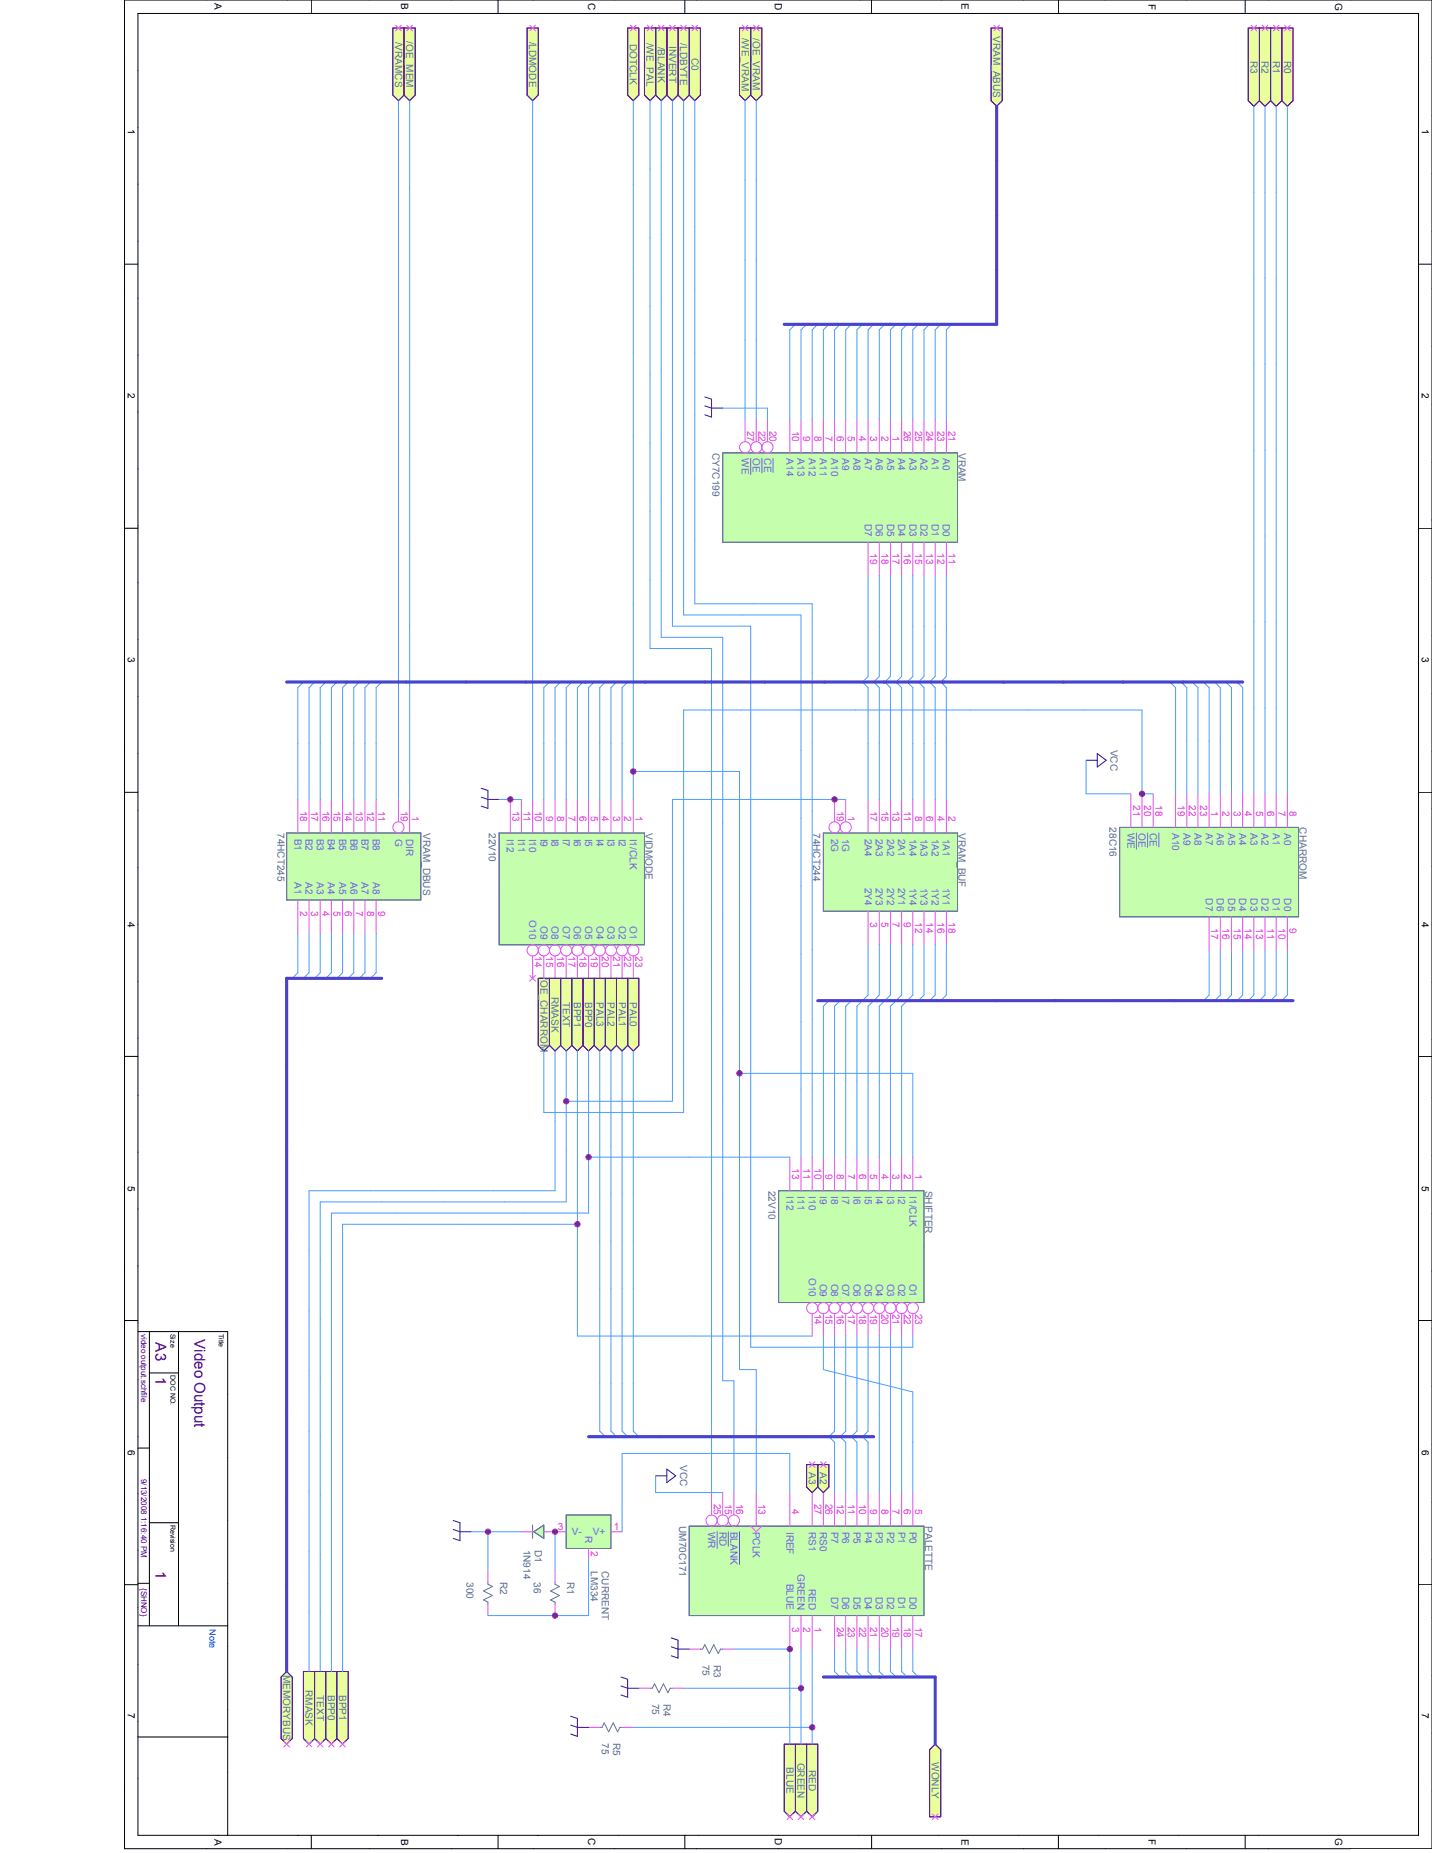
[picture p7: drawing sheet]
<svg xmlns="http://www.w3.org/2000/svg" width="216mm" height="279mm" viewBox="0 0 216 279" stroke-linecap="round" stroke-linejoin="round" font-family="sans-serif">
<defs><g id="words">
<g font-size="2.3" fill="#420084">
<text x="23.4" y="202.4" transform="rotate(90 23.4 202.4)">A3</text>
<text x="29.3" y="202" transform="rotate(90 29.3 202)">Video Output</text>
<text x="23.4" y="207.7" transform="rotate(90 23.4 207.7)">1</text>
<text x="23.4" y="236.9" transform="rotate(90 23.4 236.9)">1</text>
</g>
<g font-size="1.5">
<text x="32.3" y=".5" transform="rotate(90 32.3 .5)">A</text>
<text x="60.5" y=".5" transform="rotate(90 60.5 .5)">B</text>
<text x="88.7" y=".5" transform="rotate(90 88.7 .5)">C</text>
<text x="116.8" y=".5" transform="rotate(90 116.8 .5)">D</text>
<text x="145" y=".5" transform="rotate(90 145 .5)">E</text>
<text x="173.1" y=".6" transform="rotate(90 173.1 .6)">F</text>
<text x="201.3" y=".4" transform="rotate(90 201.3 .4)">G</text>
<text x="19.3" y="19.5" transform="rotate(90 19.3 19.5)">1</text>
<text x="214.4" y="19.5" transform="rotate(90 214.4 19.5)">1</text>
<text x="19.3" y="59.3" transform="rotate(90 19.3 59.3)">2</text>
<text x="214.4" y="59.3" transform="rotate(90 214.4 59.3)">2</text>
<text x="19.3" y="99.1" transform="rotate(90 19.3 99.1)">3</text>
<text x="214.4" y="99.1" transform="rotate(90 214.4 99.1)">3</text>
<text x="19.3" y="139" transform="rotate(90 19.3 139)">4</text>
<text x="214.4" y="139" transform="rotate(90 214.4 139)">4</text>
<text x="19.3" y="178.8" transform="rotate(90 19.3 178.8)">5</text>
<text x="214.4" y="178.8" transform="rotate(90 214.4 178.8)">5</text>
<text x="19.3" y="218.6" transform="rotate(90 19.3 218.6)">6</text>
<text x="214.4" y="218.6" transform="rotate(90 214.4 218.6)">6</text>
<text x="19.3" y="258.2" transform="rotate(90 19.3 258.2)">7</text>
<text x="214.4" y="258.2" transform="rotate(90 214.4 258.2)">7</text>
<text x="32.3" y="277.2" transform="rotate(90 32.3 277.2)">A</text>
<text x="60.5" y="277.2" transform="rotate(90 60.5 277.2)">B</text>
<text x="88.7" y="277.2" transform="rotate(90 88.7 277.2)">C</text>
<text x="116.8" y="277.2" transform="rotate(90 116.8 277.2)">D</text>
<text x="145" y="277.2" transform="rotate(90 145 277.2)">E</text>
<text x="173.1" y="277.3" transform="rotate(90 173.1 277.3)">F</text>
<text x="201.3" y="277.2" transform="rotate(90 201.3 277.2)">G</text>
</g>
<g font-size="1.5" fill="#546e96">
<text x="111.8" y="5.7" transform="rotate(90 111.8 5.7)">/WE_VRAM</text>
<text x="113.5" y="5.8" transform="rotate(90 113.5 5.8)">/OE_VRAM</text>
<text x="149.8" y="5.5" transform="rotate(90 149.8 5.5)">VRAM_ABUS</text>
<text x="59.6" y="6.3" transform="rotate(90 59.6 6.3)">/VRAMCS</text>
<text x="61.2" y="6.2" transform="rotate(90 61.2 6.2)">/OE_MEM</text>
<text x="79.8" y="6.3" transform="rotate(90 79.8 6.3)">/LDMODE</text>
<text x="95" y="6.6" transform="rotate(90 95 6.6)">DOTCLK</text>
<text x="97.5" y="6.4" transform="rotate(90 97.5 6.4)">/WE_PAL</text>
<text x="99.2" y="7" transform="rotate(90 99.2 7)">/BLANK</text>
<text x="100.9" y="6.9" transform="rotate(90 100.9 6.9)">INVERT</text>
<text x="102.6" y="6.6" transform="rotate(90 102.6 6.6)">/LDBYTE</text>
<text x="104.2" y="8.7" transform="rotate(90 104.2 8.7)">C0</text>
<text x="188.5" y="9.2" transform="rotate(90 188.5 9.2)">R3</text>
<text x="190.2" y="9.2" transform="rotate(90 190.2 9.2)">R2</text>
<text x="191.9" y="9.2" transform="rotate(90 191.9 9.2)">R1</text>
<text x="193.6" y="9.2" transform="rotate(90 193.6 9.2)">R0</text>
<text x="107.4" y="68.3" transform="rotate(90 107.4 68.3)">CY7C199</text>
<text x="144.5" y="68.3" transform="rotate(90 144.5 68.3)">VRAM</text>
<text x="167.5" y="113" transform="rotate(90 167.5 113)">VCC</text>
<text x="41.9" y="125.6" transform="rotate(90 41.9 125.6)">74HCT245</text>
<text x="63.8" y="125.6" transform="rotate(90 63.8 125.6)">VRAM_DBUS</text>
<text x="73.7" y="125.6" transform="rotate(90 73.7 125.6)">22V10</text>
<text x="97.3" y="125.6" transform="rotate(90 97.3 125.6)">VIDMODE</text>
<text x="122.6" y="125.6" transform="rotate(90 122.6 125.6)">74HCT244</text>
<text x="144.5" y="125.6" transform="rotate(90 144.5 125.6)">VRAM_BUF</text>
<text x="167.3" y="124.8" transform="rotate(90 167.3 124.8)">28C16</text>
<text x="195.9" y="124.8" transform="rotate(90 195.9 124.8)">CHARROM</text>
<text x="81.5" y="147.4" transform="rotate(90 81.5 147.4)">/OE_CHARROM</text>
<text x="83.2" y="150.3" transform="rotate(90 83.2 150.3)">RMASK</text>
<text x="84.9" y="151.1" transform="rotate(90 84.9 151.1)">TEXT</text>
<text x="86.5" y="151.1" transform="rotate(90 86.5 151.1)">BPP1</text>
<text x="88.2" y="151.1" transform="rotate(90 88.2 151.1)">BPP0</text>
<text x="89.9" y="151.1" transform="rotate(90 89.9 151.1)">PAL3</text>
<text x="91.6" y="151.1" transform="rotate(90 91.6 151.1)">PAL2</text>
<text x="93.3" y="151.1" transform="rotate(90 93.3 151.1)">PAL1</text>
<text x="95" y="151.1" transform="rotate(90 95 151.1)">PAL0</text>
<text x="115.9" y="179.5" transform="rotate(90 115.9 179.5)">22V10</text>
<text x="139.5" y="179.5" transform="rotate(90 139.5 179.5)">SHIFTER</text>
<text x="102.6" y="220.9" transform="rotate(90 102.6 220.9)">VCC</text>
<text x="121.9" y="222" transform="rotate(90 121.9 222)">A3</text>
<text x="123.6" y="222" transform="rotate(90 123.6 222)">A2</text>
<text x="78.9" y="233.7" transform="rotate(90 78.9 233.7)">1N914</text>
<text x="80.6" y="233.7" transform="rotate(90 80.6 233.7)">D1</text>
<text x="102.4" y="230.1" transform="rotate(90 102.4 230.1)">UM70C171</text>
<text x="139.5" y="230.1" transform="rotate(90 139.5 230.1)">PALETTE</text>
<text x="70.4" y="238.5" transform="rotate(90 70.4 238.5)">300</text>
<text x="75.4" y="238.5" transform="rotate(90 75.4 238.5)">R2</text>
<text x="80.5" y="238.5" transform="rotate(90 80.5 238.5)">36</text>
<text x="85.5" y="238.5" transform="rotate(90 85.5 238.5)">R1</text>
<text x="89.1" y="236.9" transform="rotate(90 89.1 236.9)">LM334</text>
<text x="90.8" y="236.9" transform="rotate(90 90.8 236.9)">CURRENT</text>
<text x="105.9" y="251" transform="rotate(90 105.9 251)">75</text>
<text x="107.6" y="251" transform="rotate(90 107.6 251)">R3</text>
<text x="42.7" y="252.6" transform="rotate(90 42.7 252.6)">MEMORYBUS</text>
<text x="46.1" y="254.8" transform="rotate(90 46.1 254.8)">RMASK</text>
<text x="47.8" y="255.6" transform="rotate(90 47.8 255.6)">TEXT</text>
<text x="49.5" y="255.6" transform="rotate(90 49.5 255.6)">BPP0</text>
<text x="51.1" y="255.6" transform="rotate(90 51.1 255.6)">BPP1</text>
<text x="98.3" y="256.9" transform="rotate(90 98.3 256.9)">75</text>
<text x="100" y="256.9" transform="rotate(90 100 256.9)">R4</text>
<text x="90.8" y="262.8" transform="rotate(90 90.8 262.8)">75</text>
<text x="92.4" y="262.8" transform="rotate(90 92.4 262.8)">R5</text>
<text x="118.6" y="266.5" transform="rotate(90 118.6 266.5)">BLUE</text>
<text x="120.3" y="265.8" transform="rotate(90 120.3 265.8)">GREEN</text>
<text x="121.9" y="266.9" transform="rotate(90 121.9 266.9)">RED</text>
<text x="140.5" y="265.7" transform="rotate(90 140.5 265.7)">WONLY</text>
</g>
<g font-size="1.5" fill="#df38af">
<text x="112.7" y="64.9" transform="rotate(90 112.7 64.9)">27</text>
<text x="114.4" y="64.9" transform="rotate(90 114.4 64.9)">22</text>
<text x="116" y="64.9" transform="rotate(90 116 64.9)">20</text>
<text x="119.4" y="64.9" transform="rotate(90 119.4 64.9)">10</text>
<text x="121.1" y="65.8" transform="rotate(90 121.1 65.8)">9</text>
<text x="122.8" y="65.8" transform="rotate(90 122.8 65.8)">8</text>
<text x="124.5" y="65.8" transform="rotate(90 124.5 65.8)">7</text>
<text x="126.2" y="65.8" transform="rotate(90 126.2 65.8)">6</text>
<text x="127.8" y="65.8" transform="rotate(90 127.8 65.8)">5</text>
<text x="129.5" y="65.8" transform="rotate(90 129.5 65.8)">4</text>
<text x="131.2" y="65.8" transform="rotate(90 131.2 65.8)">3</text>
<text x="132.9" y="65.8" transform="rotate(90 132.9 65.8)">2</text>
<text x="134.6" y="65.8" transform="rotate(90 134.6 65.8)">1</text>
<text x="136.3" y="64.9" transform="rotate(90 136.3 64.9)">26</text>
<text x="138" y="64.9" transform="rotate(90 138 64.9)">25</text>
<text x="139.6" y="64.9" transform="rotate(90 139.6 64.9)">24</text>
<text x="141.3" y="64.9" transform="rotate(90 141.3 64.9)">23</text>
<text x="143" y="64.9" transform="rotate(90 143 64.9)">21</text>
<text x="131.2" y="83.5" transform="rotate(90 131.2 83.5)">19</text>
<text x="132.9" y="83.5" transform="rotate(90 132.9 83.5)">18</text>
<text x="134.6" y="83.5" transform="rotate(90 134.6 83.5)">17</text>
<text x="136.3" y="83.5" transform="rotate(90 136.3 83.5)">16</text>
<text x="138" y="83.5" transform="rotate(90 138 83.5)">15</text>
<text x="139.6" y="83.5" transform="rotate(90 139.6 83.5)">13</text>
<text x="141.3" y="83.5" transform="rotate(90 141.3 83.5)">12</text>
<text x="143" y="83.5" transform="rotate(90 143 83.5)">11</text>
<text x="45.2" y="122.2" transform="rotate(90 45.2 122.2)">18</text>
<text x="46.9" y="122.2" transform="rotate(90 46.9 122.2)">17</text>
<text x="48.6" y="122.2" transform="rotate(90 48.6 122.2)">16</text>
<text x="50.3" y="122.2" transform="rotate(90 50.3 122.2)">15</text>
<text x="52" y="122.2" transform="rotate(90 52 122.2)">14</text>
<text x="53.7" y="122.2" transform="rotate(90 53.7 122.2)">13</text>
<text x="55.4" y="122.2" transform="rotate(90 55.4 122.2)">12</text>
<text x="57" y="122.2" transform="rotate(90 57 122.2)">11</text>
<text x="60.4" y="122.2" transform="rotate(90 60.4 122.2)">19</text>
<text x="62.1" y="123.1" transform="rotate(90 62.1 123.1)">1</text>
<text x="77.3" y="122.2" transform="rotate(90 77.3 122.2)">13</text>
<text x="78.9" y="122.2" transform="rotate(90 78.9 122.2)">11</text>
<text x="80.6" y="122.2" transform="rotate(90 80.6 122.2)">10</text>
<text x="82.3" y="123.1" transform="rotate(90 82.3 123.1)">9</text>
<text x="84" y="123.1" transform="rotate(90 84 123.1)">8</text>
<text x="85.7" y="123.1" transform="rotate(90 85.7 123.1)">7</text>
<text x="87.4" y="123.1" transform="rotate(90 87.4 123.1)">6</text>
<text x="89.1" y="123.1" transform="rotate(90 89.1 123.1)">5</text>
<text x="90.8" y="123.1" transform="rotate(90 90.8 123.1)">4</text>
<text x="92.4" y="123.1" transform="rotate(90 92.4 123.1)">3</text>
<text x="94.1" y="123.1" transform="rotate(90 94.1 123.1)">2</text>
<text x="95.8" y="123.1" transform="rotate(90 95.8 123.1)">1</text>
<text x="126.2" y="122.2" transform="rotate(90 126.2 122.2)">19</text>
<text x="127.8" y="123.1" transform="rotate(90 127.8 123.1)">1</text>
<text x="131.2" y="122.2" transform="rotate(90 131.2 122.2)">17</text>
<text x="132.9" y="122.2" transform="rotate(90 132.9 122.2)">15</text>
<text x="134.6" y="122.2" transform="rotate(90 134.6 122.2)">13</text>
<text x="136.3" y="122.2" transform="rotate(90 136.3 122.2)">11</text>
<text x="138" y="123.1" transform="rotate(90 138 123.1)">8</text>
<text x="139.6" y="123.1" transform="rotate(90 139.6 123.1)">6</text>
<text x="141.3" y="123.1" transform="rotate(90 141.3 123.1)">4</text>
<text x="143" y="123.1" transform="rotate(90 143 123.1)">2</text>
<text x="170.8" y="121.4" transform="rotate(90 170.8 121.4)">21</text>
<text x="172.5" y="121.4" transform="rotate(90 172.5 121.4)">20</text>
<text x="174.2" y="121.4" transform="rotate(90 174.2 121.4)">18</text>
<text x="177.6" y="121.4" transform="rotate(90 177.6 121.4)">19</text>
<text x="179.3" y="121.4" transform="rotate(90 179.3 121.4)">22</text>
<text x="180.9" y="121.4" transform="rotate(90 180.9 121.4)">23</text>
<text x="182.6" y="122.2" transform="rotate(90 182.6 122.2)">1</text>
<text x="184.3" y="122.2" transform="rotate(90 184.3 122.2)">2</text>
<text x="186" y="122.2" transform="rotate(90 186 122.2)">3</text>
<text x="187.7" y="122.2" transform="rotate(90 187.7 122.2)">4</text>
<text x="189.4" y="122.2" transform="rotate(90 189.4 122.2)">5</text>
<text x="191.1" y="122.2" transform="rotate(90 191.1 122.2)">6</text>
<text x="192.7" y="122.2" transform="rotate(90 192.7 122.2)">7</text>
<text x="194.4" y="122.2" transform="rotate(90 194.4 122.2)">8</text>
<text x="45.2" y="137.4" transform="rotate(90 45.2 137.4)">2</text>
<text x="46.9" y="137.4" transform="rotate(90 46.9 137.4)">3</text>
<text x="48.6" y="137.4" transform="rotate(90 48.6 137.4)">4</text>
<text x="50.3" y="137.4" transform="rotate(90 50.3 137.4)">5</text>
<text x="52" y="137.4" transform="rotate(90 52 137.4)">6</text>
<text x="53.7" y="137.4" transform="rotate(90 53.7 137.4)">7</text>
<text x="55.4" y="137.4" transform="rotate(90 55.4 137.4)">8</text>
<text x="57" y="137.4" transform="rotate(90 57 137.4)">9</text>
<text x="131.2" y="139.1" transform="rotate(90 131.2 139.1)">3</text>
<text x="132.9" y="139.1" transform="rotate(90 132.9 139.1)">5</text>
<text x="134.6" y="139.1" transform="rotate(90 134.6 139.1)">7</text>
<text x="136.3" y="139.1" transform="rotate(90 136.3 139.1)">9</text>
<text x="138" y="139.1" transform="rotate(90 138 139.1)">12</text>
<text x="139.6" y="139.1" transform="rotate(90 139.6 139.1)">14</text>
<text x="141.3" y="139.1" transform="rotate(90 141.3 139.1)">16</text>
<text x="143" y="139.1" transform="rotate(90 143 139.1)">18</text>
<text x="182.6" y="139.9" transform="rotate(90 182.6 139.9)">17</text>
<text x="184.3" y="139.9" transform="rotate(90 184.3 139.9)">16</text>
<text x="186" y="139.9" transform="rotate(90 186 139.9)">15</text>
<text x="187.7" y="139.9" transform="rotate(90 187.7 139.9)">14</text>
<text x="189.4" y="139.9" transform="rotate(90 189.4 139.9)">13</text>
<text x="191.1" y="139.9" transform="rotate(90 191.1 139.9)">11</text>
<text x="192.7" y="139.9" transform="rotate(90 192.7 139.9)">10</text>
<text x="194.4" y="139.9" transform="rotate(90 194.4 139.9)">9</text>
<text x="80.6" y="144.1" transform="rotate(90 80.6 144.1)">14</text>
<text x="82.3" y="144.1" transform="rotate(90 82.3 144.1)">15</text>
<text x="84" y="144.1" transform="rotate(90 84 144.1)">16</text>
<text x="85.7" y="144.1" transform="rotate(90 85.7 144.1)">17</text>
<text x="87.4" y="144.1" transform="rotate(90 87.4 144.1)">18</text>
<text x="89.1" y="144.1" transform="rotate(90 89.1 144.1)">19</text>
<text x="90.8" y="144.1" transform="rotate(90 90.8 144.1)">20</text>
<text x="92.4" y="144.1" transform="rotate(90 92.4 144.1)">21</text>
<text x="94.1" y="144.1" transform="rotate(90 94.1 144.1)">22</text>
<text x="95.8" y="144.1" transform="rotate(90 95.8 144.1)">23</text>
<text x="119.4" y="176.2" transform="rotate(90 119.4 176.2)">13</text>
<text x="121.1" y="176.2" transform="rotate(90 121.1 176.2)">11</text>
<text x="122.8" y="176.2" transform="rotate(90 122.8 176.2)">10</text>
<text x="124.5" y="177" transform="rotate(90 124.5 177)">9</text>
<text x="126.2" y="177" transform="rotate(90 126.2 177)">8</text>
<text x="127.8" y="177" transform="rotate(90 127.8 177)">7</text>
<text x="129.5" y="177" transform="rotate(90 129.5 177)">6</text>
<text x="131.2" y="177" transform="rotate(90 131.2 177)">5</text>
<text x="132.9" y="177" transform="rotate(90 132.9 177)">4</text>
<text x="134.6" y="177" transform="rotate(90 134.6 177)">3</text>
<text x="136.3" y="177" transform="rotate(90 136.3 177)">2</text>
<text x="138" y="177" transform="rotate(90 138 177)">1</text>
<text x="122.8" y="198.1" transform="rotate(90 122.8 198.1)">14</text>
<text x="124.5" y="198.1" transform="rotate(90 124.5 198.1)">15</text>
<text x="126.2" y="198.1" transform="rotate(90 126.2 198.1)">16</text>
<text x="127.8" y="198.1" transform="rotate(90 127.8 198.1)">17</text>
<text x="129.5" y="198.1" transform="rotate(90 129.5 198.1)">18</text>
<text x="131.2" y="198.1" transform="rotate(90 131.2 198.1)">19</text>
<text x="132.9" y="198.1" transform="rotate(90 132.9 198.1)">20</text>
<text x="134.6" y="198.1" transform="rotate(90 134.6 198.1)">21</text>
<text x="136.3" y="198.1" transform="rotate(90 136.3 198.1)">22</text>
<text x="138" y="198.1" transform="rotate(90 138 198.1)">23</text>
<text x="107.6" y="226.8" transform="rotate(90 107.6 226.8)">25</text>
<text x="109.3" y="226.8" transform="rotate(90 109.3 226.8)">15</text>
<text x="111" y="226.8" transform="rotate(90 111 226.8)">16</text>
<text x="114.4" y="226.8" transform="rotate(90 114.4 226.8)">13</text>
<text x="119.4" y="227.6" transform="rotate(90 119.4 227.6)">4</text>
<text x="122.8" y="226.8" transform="rotate(90 122.8 226.8)">27</text>
<text x="124.5" y="226.8" transform="rotate(90 124.5 226.8)">26</text>
<text x="126.2" y="226.8" transform="rotate(90 126.2 226.8)">12</text>
<text x="127.8" y="226.8" transform="rotate(90 127.8 226.8)">11</text>
<text x="129.5" y="226.8" transform="rotate(90 129.5 226.8)">10</text>
<text x="131.2" y="227.6" transform="rotate(90 131.2 227.6)">9</text>
<text x="132.9" y="227.6" transform="rotate(90 132.9 227.6)">8</text>
<text x="134.6" y="227.6" transform="rotate(90 134.6 227.6)">7</text>
<text x="136.3" y="227.6" transform="rotate(90 136.3 227.6)">6</text>
<text x="138" y="227.6" transform="rotate(90 138 227.6)">5</text>
<text x="84.1" y="230.7">3</text>
<text x="89.1" y="233.9" transform="rotate(90 89.1 233.9)">2</text>
<text x="92.5" y="230.7">1</text>
<text x="119.4" y="245.3" transform="rotate(90 119.4 245.3)">3</text>
<text x="121.1" y="245.3" transform="rotate(90 121.1 245.3)">2</text>
<text x="122.8" y="245.3" transform="rotate(90 122.8 245.3)">1</text>
<text x="126.2" y="245.3" transform="rotate(90 126.2 245.3)">24</text>
<text x="127.8" y="245.3" transform="rotate(90 127.8 245.3)">23</text>
<text x="129.5" y="245.3" transform="rotate(90 129.5 245.3)">22</text>
<text x="131.2" y="245.3" transform="rotate(90 131.2 245.3)">21</text>
<text x="132.9" y="245.3" transform="rotate(90 132.9 245.3)">20</text>
<text x="134.6" y="245.3" transform="rotate(90 134.6 245.3)">19</text>
<text x="136.3" y="245.3" transform="rotate(90 136.3 245.3)">18</text>
<text x="138" y="245.3" transform="rotate(90 138 245.3)">17</text>
</g>
<g font-size="1.5" fill="#6a5afa">
<text x="111.8" y="69.1" transform="rotate(90 111.8 69.1)">WE</text>
<text x="113.5" y="69.1" transform="rotate(90 113.5 69.1)">OE</text>
<text x="115.2" y="69.1" transform="rotate(90 115.2 69.1)">CE</text>
<text x="118.6" y="69.1" transform="rotate(90 118.6 69.1)">A14</text>
<text x="120.3" y="69.1" transform="rotate(90 120.3 69.1)">A13</text>
<text x="121.9" y="69.1" transform="rotate(90 121.9 69.1)">A12</text>
<text x="123.6" y="69.1" transform="rotate(90 123.6 69.1)">A11</text>
<text x="125.3" y="69.1" transform="rotate(90 125.3 69.1)">A10</text>
<text x="127" y="69.1" transform="rotate(90 127 69.1)">A9</text>
<text x="128.7" y="69.1" transform="rotate(90 128.7 69.1)">A8</text>
<text x="130.4" y="69.1" transform="rotate(90 130.4 69.1)">A7</text>
<text x="132.1" y="69.1" transform="rotate(90 132.1 69.1)">A6</text>
<text x="133.7" y="69.1" transform="rotate(90 133.7 69.1)">A5</text>
<text x="135.4" y="69.1" transform="rotate(90 135.4 69.1)">A4</text>
<text x="137.1" y="69.1" transform="rotate(90 137.1 69.1)">A3</text>
<text x="138.8" y="69.1" transform="rotate(90 138.8 69.1)">A2</text>
<text x="140.5" y="69.1" transform="rotate(90 140.5 69.1)">A1</text>
<text x="142.2" y="69.1" transform="rotate(90 142.2 69.1)">A0</text>
<text x="130.4" y="79" transform="rotate(90 130.4 79)">D7</text>
<text x="132.1" y="79" transform="rotate(90 132.1 79)">D6</text>
<text x="133.7" y="79" transform="rotate(90 133.7 79)">D5</text>
<text x="135.4" y="79" transform="rotate(90 135.4 79)">D4</text>
<text x="137.1" y="79" transform="rotate(90 137.1 79)">D3</text>
<text x="138.8" y="79" transform="rotate(90 138.8 79)">D2</text>
<text x="140.5" y="79" transform="rotate(90 140.5 79)">D1</text>
<text x="142.2" y="79" transform="rotate(90 142.2 79)">D0</text>
<text x="170" y="125.6" transform="rotate(90 170 125.6)">WE</text>
<text x="171.7" y="125.6" transform="rotate(90 171.7 125.6)">OE</text>
<text x="173.4" y="125.6" transform="rotate(90 173.4 125.6)">CE</text>
<text x="176.7" y="125.6" transform="rotate(90 176.7 125.6)">A10</text>
<text x="178.4" y="125.6" transform="rotate(90 178.4 125.6)">A9</text>
<text x="180.1" y="125.6" transform="rotate(90 180.1 125.6)">A8</text>
<text x="181.8" y="125.6" transform="rotate(90 181.8 125.6)">A7</text>
<text x="183.5" y="125.6" transform="rotate(90 183.5 125.6)">A6</text>
<text x="185.2" y="125.6" transform="rotate(90 185.2 125.6)">A5</text>
<text x="186.8" y="125.6" transform="rotate(90 186.8 125.6)">A4</text>
<text x="188.5" y="125.6" transform="rotate(90 188.5 125.6)">A3</text>
<text x="190.2" y="125.6" transform="rotate(90 190.2 125.6)">A2</text>
<text x="191.9" y="125.6" transform="rotate(90 191.9 125.6)">A1</text>
<text x="193.6" y="125.6" transform="rotate(90 193.6 125.6)">A0</text>
<text x="44.4" y="126.4" transform="rotate(90 44.4 126.4)">B1</text>
<text x="46.1" y="126.4" transform="rotate(90 46.1 126.4)">B2</text>
<text x="47.8" y="126.4" transform="rotate(90 47.8 126.4)">B3</text>
<text x="49.5" y="126.4" transform="rotate(90 49.5 126.4)">B4</text>
<text x="51.1" y="126.4" transform="rotate(90 51.1 126.4)">B5</text>
<text x="52.8" y="126.4" transform="rotate(90 52.8 126.4)">B6</text>
<text x="54.5" y="126.4" transform="rotate(90 54.5 126.4)">B7</text>
<text x="56.2" y="126.4" transform="rotate(90 56.2 126.4)">B8</text>
<text x="59.6" y="126.4" transform="rotate(90 59.6 126.4)">G</text>
<text x="61.2" y="126.4" transform="rotate(90 61.2 126.4)">DIR</text>
<text x="76.4" y="126.4" transform="rotate(90 76.4 126.4)">I12</text>
<text x="78.1" y="126.4" transform="rotate(90 78.1 126.4)">I11</text>
<text x="79.8" y="126.4" transform="rotate(90 79.8 126.4)">I10</text>
<text x="81.5" y="126.4" transform="rotate(90 81.5 126.4)">I9</text>
<text x="83.2" y="126.4" transform="rotate(90 83.2 126.4)">I8</text>
<text x="84.9" y="126.4" transform="rotate(90 84.9 126.4)">I7</text>
<text x="86.5" y="126.4" transform="rotate(90 86.5 126.4)">I6</text>
<text x="88.2" y="126.4" transform="rotate(90 88.2 126.4)">I5</text>
<text x="89.9" y="126.4" transform="rotate(90 89.9 126.4)">I4</text>
<text x="91.6" y="126.4" transform="rotate(90 91.6 126.4)">I3</text>
<text x="93.3" y="126.4" transform="rotate(90 93.3 126.4)">I2</text>
<text x="95" y="126.4" transform="rotate(90 95 126.4)">I1/CLK</text>
<text x="125.3" y="126.4" transform="rotate(90 125.3 126.4)">2G</text>
<text x="127" y="126.4" transform="rotate(90 127 126.4)">1G</text>
<text x="130.4" y="126.4" transform="rotate(90 130.4 126.4)">2A4</text>
<text x="132.1" y="126.4" transform="rotate(90 132.1 126.4)">2A3</text>
<text x="133.7" y="126.4" transform="rotate(90 133.7 126.4)">2A2</text>
<text x="135.4" y="126.4" transform="rotate(90 135.4 126.4)">2A1</text>
<text x="137.1" y="126.4" transform="rotate(90 137.1 126.4)">1A4</text>
<text x="138.8" y="126.4" transform="rotate(90 138.8 126.4)">1A3</text>
<text x="140.5" y="126.4" transform="rotate(90 140.5 126.4)">1A2</text>
<text x="142.2" y="126.4" transform="rotate(90 142.2 126.4)">1A1</text>
<text x="44.4" y="133" transform="rotate(90 44.4 133)">A1</text>
<text x="46.1" y="133" transform="rotate(90 46.1 133)">A2</text>
<text x="47.8" y="133" transform="rotate(90 47.8 133)">A3</text>
<text x="49.5" y="133" transform="rotate(90 49.5 133)">A4</text>
<text x="51.1" y="133" transform="rotate(90 51.1 133)">A5</text>
<text x="52.8" y="133" transform="rotate(90 52.8 133)">A6</text>
<text x="54.5" y="133" transform="rotate(90 54.5 133)">A7</text>
<text x="56.2" y="133" transform="rotate(90 56.2 133)">A8</text>
<text x="130.4" y="133.9" transform="rotate(90 130.4 133.9)">2Y4</text>
<text x="132.1" y="133.9" transform="rotate(90 132.1 133.9)">2Y3</text>
<text x="133.7" y="133.9" transform="rotate(90 133.7 133.9)">2Y2</text>
<text x="135.4" y="133.9" transform="rotate(90 135.4 133.9)">2Y1</text>
<text x="137.1" y="133.9" transform="rotate(90 137.1 133.9)">1Y4</text>
<text x="138.8" y="133.9" transform="rotate(90 138.8 133.9)">1Y3</text>
<text x="140.5" y="133.9" transform="rotate(90 140.5 133.9)">1Y2</text>
<text x="142.2" y="133.9" transform="rotate(90 142.2 133.9)">1Y1</text>
<text x="181.8" y="135.5" transform="rotate(90 181.8 135.5)">D7</text>
<text x="183.5" y="135.5" transform="rotate(90 183.5 135.5)">D6</text>
<text x="185.2" y="135.5" transform="rotate(90 185.2 135.5)">D5</text>
<text x="186.8" y="135.5" transform="rotate(90 186.8 135.5)">D4</text>
<text x="188.5" y="135.5" transform="rotate(90 188.5 135.5)">D3</text>
<text x="190.2" y="135.5" transform="rotate(90 190.2 135.5)">D2</text>
<text x="191.9" y="135.5" transform="rotate(90 191.9 135.5)">D1</text>
<text x="193.6" y="135.5" transform="rotate(90 193.6 135.5)">D0</text>
<text x="79.8" y="138.8" transform="rotate(90 79.8 138.8)">O10</text>
<text x="81.5" y="139.6" transform="rotate(90 81.5 139.6)">O9</text>
<text x="83.2" y="139.6" transform="rotate(90 83.2 139.6)">O8</text>
<text x="84.9" y="139.6" transform="rotate(90 84.9 139.6)">O7</text>
<text x="86.5" y="139.6" transform="rotate(90 86.5 139.6)">O6</text>
<text x="88.2" y="139.6" transform="rotate(90 88.2 139.6)">O5</text>
<text x="89.9" y="139.6" transform="rotate(90 89.9 139.6)">O4</text>
<text x="91.6" y="139.6" transform="rotate(90 91.6 139.6)">O3</text>
<text x="93.3" y="139.6" transform="rotate(90 93.3 139.6)">O2</text>
<text x="95" y="139.6" transform="rotate(90 95 139.6)">O1</text>
<text x="118.6" y="180.4" transform="rotate(90 118.6 180.4)">I12</text>
<text x="120.3" y="180.4" transform="rotate(90 120.3 180.4)">I11</text>
<text x="121.9" y="180.4" transform="rotate(90 121.9 180.4)">I10</text>
<text x="123.6" y="180.4" transform="rotate(90 123.6 180.4)">I9</text>
<text x="125.3" y="180.4" transform="rotate(90 125.3 180.4)">I8</text>
<text x="127" y="180.4" transform="rotate(90 127 180.4)">I7</text>
<text x="128.7" y="180.4" transform="rotate(90 128.7 180.4)">I6</text>
<text x="130.4" y="180.4" transform="rotate(90 130.4 180.4)">I5</text>
<text x="132.1" y="180.4" transform="rotate(90 132.1 180.4)">I4</text>
<text x="133.7" y="180.4" transform="rotate(90 133.7 180.4)">I3</text>
<text x="135.4" y="180.4" transform="rotate(90 135.4 180.4)">I2</text>
<text x="137.1" y="180.4" transform="rotate(90 137.1 180.4)">I1/CLK</text>
<text x="121.9" y="192.7" transform="rotate(90 121.9 192.7)">O10</text>
<text x="123.6" y="193.5" transform="rotate(90 123.6 193.5)">O9</text>
<text x="125.3" y="193.5" transform="rotate(90 125.3 193.5)">O8</text>
<text x="127" y="193.5" transform="rotate(90 127 193.5)">O7</text>
<text x="128.7" y="193.5" transform="rotate(90 128.7 193.5)">O6</text>
<text x="130.4" y="193.5" transform="rotate(90 130.4 193.5)">O5</text>
<text x="132.1" y="193.5" transform="rotate(90 132.1 193.5)">O4</text>
<text x="133.7" y="193.5" transform="rotate(90 133.7 193.5)">O3</text>
<text x="135.4" y="193.5" transform="rotate(90 135.4 193.5)">O2</text>
<text x="137.1" y="193.5" transform="rotate(90 137.1 193.5)">O1</text>
<text x="86.2" y="231.5">V-</text>
<text x="88.2" y="231.6" transform="rotate(90 88.2 231.6)">R</text>
<text x="89.4" y="231.5">V+</text>
<text x="106.8" y="231" transform="rotate(90 106.8 231)">WR</text>
<text x="108.5" y="231" transform="rotate(90 108.5 231)">RD</text>
<text x="110.1" y="231" transform="rotate(90 110.1 231)">BLANK</text>
<text x="113.5" y="231" transform="rotate(90 113.5 231)">PCLK</text>
<text x="118.6" y="231" transform="rotate(90 118.6 231)">IREF</text>
<text x="121.9" y="231" transform="rotate(90 121.9 231)">RS1</text>
<text x="123.6" y="231" transform="rotate(90 123.6 231)">RS0</text>
<text x="125.3" y="231" transform="rotate(90 125.3 231)">P7</text>
<text x="127" y="231" transform="rotate(90 127 231)">P6</text>
<text x="128.7" y="231" transform="rotate(90 128.7 231)">P5</text>
<text x="130.4" y="231" transform="rotate(90 130.4 231)">P4</text>
<text x="132.1" y="231" transform="rotate(90 132.1 231)">P3</text>
<text x="133.7" y="231" transform="rotate(90 133.7 231)">P2</text>
<text x="135.4" y="231" transform="rotate(90 135.4 231)">P1</text>
<text x="137.1" y="231" transform="rotate(90 137.1 231)">P0</text>
<text x="118.6" y="238.8" transform="rotate(90 118.6 238.8)">BLUE</text>
<text x="120.3" y="237.4" transform="rotate(90 120.3 237.4)">GREEN</text>
<text x="121.9" y="239.6" transform="rotate(90 121.9 239.6)">RED</text>
<text x="125.3" y="240.8" transform="rotate(90 125.3 240.8)">D7</text>
<text x="127" y="240.8" transform="rotate(90 127 240.8)">D6</text>
<text x="128.7" y="240.8" transform="rotate(90 128.7 240.8)">D5</text>
<text x="130.4" y="240.8" transform="rotate(90 130.4 240.8)">D4</text>
<text x="132.1" y="240.8" transform="rotate(90 132.1 240.8)">D3</text>
<text x="133.7" y="240.8" transform="rotate(90 133.7 240.8)">D2</text>
<text x="135.4" y="240.8" transform="rotate(90 135.4 240.8)">D1</text>
<text x="137.1" y="240.8" transform="rotate(90 137.1 240.8)">D0</text>
</g>
<text font-size="1.4" fill="#1021ff" x="31.6" y="245.7" transform="rotate(90 31.6 245.7)">Note</text>
<g font-size="1.2" fill="#420084">
<text x="21.3" y="201.1" transform="rotate(90 21.3 201.1)">video output.schfile</text>
<text x="21.3" y="223" transform="rotate(90 21.3 223)">9/13/2008 1:16:40 PM</text>
<text x="21.3" y="239.4" transform="rotate(90 21.3 239.4)">{SHNO}</text>
</g>
<g font-size="1.1">
<text x="25.7" y="201.1" transform="rotate(90 25.7 201.1)">Size</text>
<text x="33" y="201.1" transform="rotate(90 33 201.1)">Title</text>
<text x="25.7" y="207.4" transform="rotate(90 25.7 207.4)">DOC NO.</text>
<text x="25.7" y="229.9" transform="rotate(90 25.7 229.9)">Revision</text>
</g>
</g></defs>
<g fill="none" stroke="#000" stroke-width=".15">
<path d="M18.8 0h197.1v278.8h-197.1zM20.8 2h193.1v274.7h-193.1zM46.9 0v2M75.1 0v2M103.3 0v2M131.4 0v2M159.6 0v2M187.7 0v2M18.8 39.8h2M213.9 39.8h2M18.8 79.7h2M213.9 79.7h2"/>
<path d="M18.8 119.5h2M213.9 119.5h2M18.8 159.3h2M213.9 159.3h2M18.8 199.1h2M213.9 199.1h2M20.8 200.8h13.5v75.9M20.8 218.3h1.7M22.5 200.8v44.3M22.5 207h4.4M26.9 200.8v44.3M18.8 238.9h2"/>
<path d="M20.8 238.7h1.7M22.5 229.6h4.4M213.9 238.9h2M20.8 245.1h13.5M20.8 261.9h13.6M46.9 276.7v2.1M75.1 276.7v2.1M103.3 276.7v2.1M131.4 276.7v2.1M159.6 276.7v2.1M187.7 276.7v2.1"/>
</g>
<path d="M22.5 245.1h.1M26.9 245.1h.1" fill="none" stroke="#31b34f" stroke-width=".15"/>
<path d="M117.4 179.5h21.9v16.9h-21.9z" fill-rule="evenodd" fill="#c5ffad"/>
<path d="M117.4 179.5h21.9v16.9h-21.9z" fill="none" stroke="#636ea1" stroke-width=".15"/>
<g fill="none" stroke="#e54fff" stroke-width=".15">
<path d="M119.1 174.5v5M120.8 174.5v5M122.5 174.5v5M124.1 174.5v5M125.8 174.5v5M127.5 174.5v5M129.2 174.5v5M130.9 174.5v5M132.6 174.5v5M134.3 174.5v5M135.9 174.5v5M137.6 174.5v5"/>
<path d="M122.5 198.1v3.4M124.1 198.1v3.4M125.8 198.1v3.4M127.5 198.1v3.4M129.2 198.1v3.4M130.9 198.1v3.4M132.6 198.1v3.4M134.3 198.1v3.4M135.9 198.1v3.4M137.6 198.1v3.4"/>
<circle cx="122.5" cy="197.2" r=".84"/>
<circle cx="124.1" cy="197.2" r=".84"/>
<circle cx="125.8" cy="197.2" r=".84"/>
<circle cx="127.5" cy="197.2" r=".84"/>
<circle cx="129.2" cy="197.2" r=".84"/>
<circle cx="130.9" cy="197.2" r=".84"/>
<circle cx="132.6" cy="197.2" r=".84"/>
<circle cx="134.3" cy="197.2" r=".84"/>
<circle cx="135.9" cy="197.2" r=".84"/>
<circle cx="137.6" cy="197.2" r=".84"/>
</g>
<path d="M168.8 124.8h27v13.4h-27z" fill-rule="evenodd" fill="#c5ffad"/>
<path d="M168.8 124.8h27v13.4h-27z" fill="none" stroke="#636ea1" stroke-width=".15"/>
<g fill="none" stroke="#e54fff" stroke-width=".15">
<path d="M170.5 119.7v5.1M172.2 119.7v5.1M173.9 119.7v5.1M177.2 119.7v5.1M178.9 119.7v5.1M180.6 119.7v5.1M182.3 119.7v5.1M184 119.7v5.1M185.7 119.7v5.1M187.4 119.7v5.1M189 119.7v5.1M190.7 119.7v5.1"/>
<path d="M192.4 119.7v5.1M194.1 119.7v5.1M182.3 138.2v5.1M184 138.2v5.1M185.7 138.2v5.1M187.4 138.2v5.1M189 138.2v5.1M190.7 138.2v5.1M192.4 138.2v5.1M194.1 138.2v5.1"/>
</g>
<path d="M171.3 125.6v2.4M173 125.6v2.2M174.7 125.6v2.1" fill="none" stroke="#6a5afa" stroke-width=".15"/>
<path d="M124.1 125.6h20.3v11.8h-20.3z" fill-rule="evenodd" fill="#c5ffad"/>
<path d="M124.1 125.6h20.3v11.8h-20.3z" fill="none" stroke="#636ea1" stroke-width=".15"/>
<g fill="none" stroke="#e54fff" stroke-width=".15">
<path d="M125.8 120.5v3.4M127.5 120.5v3.4M130.9 120.5v5.1M130.9 137.4v5.1M132.6 120.5v5.1M132.6 137.4v5.1M134.3 120.5v5.1M134.3 137.4v5.1M135.9 120.5v5.1M135.9 137.4v5.1M137.6 120.5v5.1M137.6 137.4v5.1"/>
<path d="M139.3 120.5v5.1M139.3 137.4v5.1M141 120.5v5.1M141 137.4v5.1M142.7 120.5v5.1M142.7 137.4v5.1"/>
<circle cx="125.8" cy="124.8" r=".84"/>
<circle cx="127.5" cy="124.8" r=".84"/>
</g>
<path d="M75.2 125.6h22v16.9h-22z" fill-rule="evenodd" fill="#c5ffad"/>
<path d="M75.2 125.6h22v16.9h-22z" fill="none" stroke="#636ea1" stroke-width=".15"/>
<g fill="none" stroke="#e54fff" stroke-width=".15">
<path d="M76.9 120.5v5.1M78.6 120.5v5.1M80.3 120.5v5.1M82 120.5v5.1M83.7 120.5v5.1M85.4 120.5v5.1M87.1 120.5v5.1M88.7 120.5v5.1M90.4 120.5v5.1M92.1 120.5v5.1M93.8 120.5v5.1M95.5 120.5v5.1"/>
<path d="M79.9 147.1l.8 .8M80.3 144.1v3.4M80.7 147.1l-.8 .8M82 144.1v3.4M83.7 144.1v3.4M85.4 144.1v3.4M87.1 144.1v3.4M88.7 144.1v3.4M90.4 144.1v3.4M92.1 144.1v3.4M93.8 144.1v3.4M95.5 144.1v3.4"/>
<circle cx="80.3" cy="143.3" r=".84"/>
<circle cx="82" cy="143.3" r=".84"/>
<circle cx="83.7" cy="143.3" r=".84"/>
<circle cx="85.4" cy="143.3" r=".84"/>
<circle cx="87.1" cy="143.3" r=".84"/>
<circle cx="88.7" cy="143.3" r=".84"/>
<circle cx="90.4" cy="143.3" r=".84"/>
<circle cx="92.1" cy="143.3" r=".84"/>
<circle cx="93.8" cy="143.3" r=".84"/>
<circle cx="95.5" cy="143.3" r=".84"/>
</g>
<path d="M109 68.3h35.4v13.5h-35.4z" fill-rule="evenodd" fill="#c5ffad"/>
<path d="M109 68.3h35.4v13.5h-35.4z" fill="none" stroke="#636ea1" stroke-width=".15"/>
<g fill="none" stroke="#e54fff" stroke-width=".15">
<path d="M112.3 63.2v3.4M114 63.2v3.4M115.7 63.2v3.4M119.1 63.2v5.1M120.8 63.2v5.1M122.5 63.2v5.1M124.1 63.2v5.1M125.8 63.2v5.1M127.5 63.2v5.1M129.2 63.2v5.1M130.9 63.2v5.1M132.6 63.2v5.1"/>
<path d="M134.3 63.2v5.1M135.9 63.2v5.1M137.6 63.2v5.1M139.3 63.2v5.1M141 63.2v5.1M142.7 63.2v5.1M130.9 81.8v5M132.6 81.8v5M134.3 81.8v5M135.9 81.8v5M137.6 81.8v5M139.3 81.8v5"/>
<path d="M141 81.8v5M142.7 81.8v5"/>
<circle cx="112.3" cy="67.4" r=".84"/>
<circle cx="114" cy="67.4" r=".84"/>
<circle cx="115.7" cy="67.4" r=".84"/>
</g>
<path d="M113.2 69.1v2.5M114.9 69.1v2.2M116.6 69.1v2.1" fill="none" stroke="#6a5afa" stroke-width=".15"/>
<path d="M103.9 230.1h35.4v13.5h-35.4z" fill-rule="evenodd" fill="#c5ffad"/>
<path d="M103.9 230.1h35.4v13.5h-35.4z" fill="none" stroke="#636ea1" stroke-width=".15"/>
<g fill="none" stroke="#e54fff" stroke-width=".15">
<path d="M107.3 225.1v3.3M109 225.1v3.3M110.6 225.1v3.3M113.2 230.1l.8 .9 .9-.9M114 225.1v5M119.1 225.1v5M122.5 225.1v5M124.1 225.1v5M125.8 225.1v5M127.5 225.1v5M129.2 225.1v5M130.9 225.1v5"/>
<path d="M132.6 225.1v5M134.3 225.1v5M135.9 225.1v5M137.6 225.1v5M119.1 243.6v5.1M120.8 243.6v5.1M122.5 243.6v5.1M125.8 243.6v5.1M127.5 243.6v5.1M129.2 243.6v5.1M130.9 243.6v5.1M132.6 243.6v5.1"/>
<path d="M134.3 243.6v5.1M135.9 243.6v5.1M137.6 243.6v5.1"/>
<circle cx="107.3" cy="229.3" r=".84"/>
<circle cx="109" cy="229.3" r=".84"/>
<circle cx="110.7" cy="229.3" r=".84"/>
</g>
<path d="M108.1 231v2.5M109.8 231v2.1M111.5 231v4.9" fill="none" stroke="#6a5afa" stroke-width=".15"/>
<path d="M43.2 125.6h20.2v10.1h-20.2z" fill-rule="evenodd" fill="#c5ffad"/>
<path d="M43.2 125.6h20.2v10.1h-20.2zM98 254.6h.3l.4-.7 .7 1.3 .6-1.3 .7 1.3 .3-.6h.4M105.6 248.7h.3l.4-.7 .6 1.3 .7-1.3 .7 1.3 .3-.6h.4M90.4 260.5h.4l.3-.7 .7 1.3 .6-1.3 .7 1.3 .4-.6h.3" fill="none" stroke="#636ea1" stroke-width=".15"/>
<g fill="none" stroke="#e54fff" stroke-width=".15">
<path d="M44.9 120.5v5.1M44.9 135.7v5.1M46.6 120.5v5.1M46.6 135.7v5.1M48.3 120.5v5.1M48.3 135.7v5.1M50 120.5v5.1M50 135.7v5.1M51.7 120.5v5.1M51.7 135.7v5.1M53.3 120.5v5.1M53.3 135.7v5.1"/>
<path d="M55 120.5v5.1M55 135.7v5.1M56.7 120.5v5.1M56.7 135.7v5.1M60.1 120.5v3.4M61.8 120.5v5.1M96.3 254.6h1.7M101.4 254.6h1.7M103.9 248.7h1.7M109 248.7h1.6M88.7 260.5h1.7M93.8 260.5h1.7"/>
<circle cx="60.1" cy="124.8" r=".84"/>
</g>
<path d="M85.4 228.4h6.7v5.1h-6.7z" fill-rule="evenodd" fill="#c5ffad"/>
<path d="M85.4 228.4h6.7v5.1h-6.7z" fill="none" stroke="#636ea1" stroke-width=".15"/>
<path d="M83.7 231h1.7M88.7 233.5v1.7M92.1 231h1.7" fill="none" stroke="#e54fff" stroke-width=".15"/>
<path d="M80.5 231l1.5-1.1v2.1z" fill-rule="evenodd" fill="#c5ffad"/>
<path d="M73.6 238.5v.4l.6 .3-1.3 .7 1.3 .7-1.3 .6 .7 .4v.3M80.3 229.9v2.1M80.5 231l1.5-1.1v2.1zM80.5 231h.1M83.7 238.5v.4l.7 .3-1.4 .7 1.4 .7-1.4 .6 .7 .4v.3" fill="none" stroke="#636ea1" stroke-width=".15"/>
<path d="M73.6 236.9v1.6M78.6 231h1.7M82 231h1.7M83.7 236.9v1.6M73.6 241.9v1.7M83.7 241.9v1.7" fill="none" stroke="#e54fff" stroke-width=".15"/>
<path d="M106.3 59.9l1 .3v2.7l-1-.3M106.3 61.2l1 .3h1.7" fill="none" stroke="#181a93" stroke-width=".15"/>
<path d="M113.2 4.2h1.7v10.1l-.9 .9-.8-.9z" fill-rule="evenodd" fill="#eafe9b"/>
<path d="M113.2 4.2h1.7v10.1l-.9 .9-.8-.9z" fill="none" stroke="#58209d" stroke-width=".15"/>
<path d="M113.6 3.8l.8 .8M114.4 3.8l-.8 .8" fill="none" stroke="#e54fff" stroke-width=".15"/>
<path d="M111.5 4.2h1.7v10.1l-.9 .9-.8-.9z" fill-rule="evenodd" fill="#eafe9b"/>
<path d="M111.5 4.2h1.7v10.1l-.9 .9-.8-.9z" fill="none" stroke="#58209d" stroke-width=".15"/>
<path d="M111.9 3.8l.9 .8M112.8 3.8l-.9 .8" fill="none" stroke="#e54fff" stroke-width=".15"/>
<path d="M72.6 118.9l1 .3v2.7l-1-.4M72.6 120.2l1 .3h1.6" fill="none" stroke="#181a93" stroke-width=".15"/>
<path d="M94.6 147.5h1.7v10.1l-.8 .9-.9-.9z" fill-rule="evenodd" fill="#eafe9b"/>
<path d="M94.6 147.5h1.7v10.1l-.8 .9-.9-.9z" fill="none" stroke="#58209d" stroke-width=".15"/>
<path d="M92.9 147.5h1.7v10.1l-.8 .9-.9-.9z" fill-rule="evenodd" fill="#eafe9b"/>
<path d="M92.9 147.5h1.7v10.1l-.8 .9-.9-.9z" fill="none" stroke="#58209d" stroke-width=".15"/>
<path d="M91.3 147.5h1.6v10.1l-.8 .9-.8-.9z" fill-rule="evenodd" fill="#eafe9b"/>
<path d="M91.3 147.5h1.6v10.1l-.8 .9-.8-.9z" fill="none" stroke="#58209d" stroke-width=".15"/>
<path d="M89.6 147.5h1.7v10.1l-.9 .9-.8-.9z" fill-rule="evenodd" fill="#eafe9b"/>
<path d="M89.6 147.5h1.7v10.1l-.9 .9-.8-.9z" fill="none" stroke="#58209d" stroke-width=".15"/>
<path d="M87.9 147.5h1.7v10.1l-.9 .9-.8-.9z" fill-rule="evenodd" fill="#eafe9b"/>
<path d="M87.9 147.5h1.7v10.1l-.9 .9-.8-.9z" fill="none" stroke="#58209d" stroke-width=".15"/>
<path d="M86.2 147.5h1.7v10.1l-.8 .9-.9-.9z" fill-rule="evenodd" fill="#eafe9b"/>
<path d="M86.2 147.5h1.7v10.1l-.8 .9-.9-.9z" fill="none" stroke="#58209d" stroke-width=".15"/>
<path d="M84.5 147.5h1.7v10.1l-.8 .9-.9-.9z" fill-rule="evenodd" fill="#eafe9b"/>
<path d="M84.5 147.5h1.7v10.1l-.8 .9-.9-.9z" fill="none" stroke="#58209d" stroke-width=".15"/>
<path d="M149.4 4.2h1.7v11l-.8 .8-.9-.8z" fill-rule="evenodd" fill="#eafe9b"/>
<path d="M149.4 4.2h1.7v11l-.8 .8-.9-.8z" fill="none" stroke="#58209d" stroke-width=".15"/>
<path d="M149.8 3.8l.9 .8M150.7 3.8l-.9 .8" fill="none" stroke="#e54fff" stroke-width=".15"/>
<path d="M193.3 4.2h1.6v11l-.8 .8-.8-.8z" fill-rule="evenodd" fill="#eafe9b"/>
<path d="M193.3 4.2h1.6v11l-.8 .8-.8-.8z" fill="none" stroke="#58209d" stroke-width=".15"/>
<path d="M193.7 3.8l.8 .8M194.5 3.8l-.8 .8" fill="none" stroke="#e54fff" stroke-width=".15"/>
<path d="M191.6 4.2h1.7v11l-.9 .8-.8-.8z" fill-rule="evenodd" fill="#eafe9b"/>
<path d="M191.6 4.2h1.7v11l-.9 .8-.8-.8z" fill="none" stroke="#58209d" stroke-width=".15"/>
<path d="M192 3.8l.8 .8M192.8 3.8l-.8 .8" fill="none" stroke="#e54fff" stroke-width=".15"/>
<path d="M189.9 4.2h1.7v11l-.9 .8-.8-.8z" fill-rule="evenodd" fill="#eafe9b"/>
<path d="M189.9 4.2h1.7v11l-.9 .8-.8-.8z" fill="none" stroke="#58209d" stroke-width=".15"/>
<path d="M190.3 3.8l.8 .8M191.1 3.8l-.8 .8" fill="none" stroke="#e54fff" stroke-width=".15"/>
<path d="M188.2 4.2h1.7v11l-.9 .8-.8-.8z" fill-rule="evenodd" fill="#eafe9b"/>
<path d="M188.2 4.2h1.7v11l-.9 .8-.8-.8z" fill="none" stroke="#58209d" stroke-width=".15"/>
<path d="M188.6 3.8l.9 .8M189.5 3.8l-.9 .8" fill="none" stroke="#e54fff" stroke-width=".15"/>
<path d="M163.8 114.6h1.6M165.4 113.6l1.4 1-1.4 1.1z" fill="none" stroke="#181a93" stroke-width=".15"/>
<path d="M82.8 147.5h1.7v10.1l-.8 .9-.9-.9z" fill-rule="evenodd" fill="#eafe9b"/>
<path d="M82.8 147.5h1.7v10.1l-.8 .9-.9-.9z" fill="none" stroke="#58209d" stroke-width=".15"/>
<path d="M81.1 147.5h1.7v10.1l-.8 .9-.9-.9z" fill-rule="evenodd" fill="#eafe9b"/>
<path d="M81.1 147.5h1.7v10.1l-.8 .9-.9-.9z" fill="none" stroke="#58209d" stroke-width=".15"/>
<path d="M94.6 4.2h1.7v10.1l-.8 .9-.9-.9z" fill-rule="evenodd" fill="#eafe9b"/>
<path d="M94.6 4.2h1.7v10.1l-.8 .9-.9-.9z" fill="none" stroke="#58209d" stroke-width=".15"/>
<path d="M95.1 3.8l.8 .8M95.9 3.8l-.8 .8" fill="none" stroke="#e54fff" stroke-width=".15"/>
<path d="M103.9 4.2h1.7v10.1l-.8 .9-.9-.9z" fill-rule="evenodd" fill="#eafe9b"/>
<path d="M103.9 4.2h1.7v10.1l-.8 .9-.9-.9z" fill="none" stroke="#58209d" stroke-width=".15"/>
<path d="M104.3 3.8l.9 .8M105.2 3.8l-.9 .8" fill="none" stroke="#e54fff" stroke-width=".15"/>
<path d="M102.2 4.2h1.7v10.1l-.8 .9-.9-.9z" fill-rule="evenodd" fill="#eafe9b"/>
<path d="M102.2 4.2h1.7v10.1l-.8 .9-.9-.9z" fill="none" stroke="#58209d" stroke-width=".15"/>
<path d="M102.6 3.8l.9 .8M103.5 3.8l-.9 .8" fill="none" stroke="#e54fff" stroke-width=".15"/>
<path d="M79.5 4.2h1.6v10.1l-.8 .9-.8-.9z" fill-rule="evenodd" fill="#eafe9b"/>
<path d="M79.5 4.2h1.6v10.1l-.8 .9-.8-.9z" fill="none" stroke="#58209d" stroke-width=".15"/>
<path d="M79.9 3.8l.8 .8M80.7 3.8l-.8 .8" fill="none" stroke="#e54fff" stroke-width=".15"/>
<path d="M59.2 4.2h1.7v10.1l-.8 .9-.9-.9z" fill-rule="evenodd" fill="#eafe9b"/>
<path d="M59.2 4.2h1.7v10.1l-.8 .9-.9-.9z" fill="none" stroke="#58209d" stroke-width=".15"/>
<path d="M59.7 3.8l.8 .8M60.5 3.8l-.8 .8" fill="none" stroke="#e54fff" stroke-width=".15"/>
<path d="M60.9 4.2h1.7v10.1l-.8 .9-.9-.9z" fill-rule="evenodd" fill="#eafe9b"/>
<path d="M60.9 4.2h1.7v10.1l-.8 .9-.9-.9z" fill="none" stroke="#58209d" stroke-width=".15"/>
<path d="M61.3 3.8l.9 .8M62.2 3.8l-.9 .8" fill="none" stroke="#e54fff" stroke-width=".15"/>
<path d="M43.2 252l.9 .9v9.2l-.9 .9-.8-.9v-9.2z" fill-rule="evenodd" fill="#eafe9b"/>
<path d="M43.2 252l.9 .9v9.2l-.9 .9-.8-.9v-9.2z" fill="none" stroke="#58209d" stroke-width=".15"/>
<path d="M42.8 262.6l.8 .8M43.6 262.6l-.8 .8" fill="none" stroke="#e54fff" stroke-width=".15"/>
<path d="M45.7 252h1.7v10.1l-.8 .9-.9-.9z" fill-rule="evenodd" fill="#eafe9b"/>
<path d="M45.7 252h1.7v10.1l-.8 .9-.9-.9z" fill="none" stroke="#58209d" stroke-width=".15"/>
<path d="M46.2 262.6l.8 .8M47 262.6l-.8 .8" fill="none" stroke="#e54fff" stroke-width=".15"/>
<path d="M47.4 252h1.7v10.1l-.8 .9-.9-.9z" fill-rule="evenodd" fill="#eafe9b"/>
<path d="M47.4 252h1.7v10.1l-.8 .9-.9-.9z" fill="none" stroke="#58209d" stroke-width=".15"/>
<path d="M47.9 262.6l.8 .8M48.7 262.6l-.8 .8" fill="none" stroke="#e54fff" stroke-width=".15"/>
<path d="M49.1 252h1.7v10.1l-.8 .9-.9-.9z" fill-rule="evenodd" fill="#eafe9b"/>
<path d="M49.1 252h1.7v10.1l-.8 .9-.9-.9z" fill="none" stroke="#58209d" stroke-width=".15"/>
<path d="M49.5 262.6l.9 .8M50.4 262.6l-.9 .8" fill="none" stroke="#e54fff" stroke-width=".15"/>
<path d="M50.8 252h1.7v10.1l-.8 .9-.9-.9z" fill-rule="evenodd" fill="#eafe9b"/>
<path d="M50.8 252h1.7v10.1l-.8 .9-.9-.9z" fill="none" stroke="#58209d" stroke-width=".15"/>
<path d="M51.2 262.6l.9 .8M52.1 262.6l-.9 .8" fill="none" stroke="#e54fff" stroke-width=".15"/>
<path d="M121.6 263h1.7v10.1l-.8 .8-.9-.8z" fill-rule="evenodd" fill="#eafe9b"/>
<path d="M121.6 263h1.7v10.1l-.8 .8-.9-.8z" fill="none" stroke="#58209d" stroke-width=".15"/>
<path d="M122 273.5l.9 .9M122.9 273.5l-.9 .9" fill="none" stroke="#e54fff" stroke-width=".15"/>
<path d="M119.9 263h1.7v10.1l-.8 .8-.9-.8z" fill-rule="evenodd" fill="#eafe9b"/>
<path d="M119.9 263h1.7v10.1l-.8 .8-.9-.8z" fill="none" stroke="#58209d" stroke-width=".15"/>
<path d="M120.3 273.5l.9 .9M121.2 273.5l-.9 .9" fill="none" stroke="#e54fff" stroke-width=".15"/>
<path d="M118.2 263h1.7v10.1l-.8 .8-.9-.8z" fill-rule="evenodd" fill="#eafe9b"/>
<path d="M118.2 263h1.7v10.1l-.8 .8-.9-.8z" fill="none" stroke="#58209d" stroke-width=".15"/>
<path d="M118.7 273.5l.8 .9M119.5 273.5l-.8 .9" fill="none" stroke="#e54fff" stroke-width=".15"/>
<path d="M100.5 4.2h1.7v10.1l-.8 .9-.9-.9z" fill-rule="evenodd" fill="#eafe9b"/>
<path d="M100.5 4.2h1.7v10.1l-.8 .9-.9-.9z" fill="none" stroke="#58209d" stroke-width=".15"/>
<path d="M101 3.8l.8 .8M101.8 3.8l-.8 .8" fill="none" stroke="#e54fff" stroke-width=".15"/>
<path d="M98.9 4.2h1.6v10.1l-.8 .9-.8-.9z" fill-rule="evenodd" fill="#eafe9b"/>
<path d="M98.9 4.2h1.6v10.1l-.8 .9-.8-.9z" fill="none" stroke="#58209d" stroke-width=".15"/>
<path d="M99.3 3.8l.8 .8M100.1 3.8l-.8 .8" fill="none" stroke="#e54fff" stroke-width=".15"/>
<path d="M97.2 4.2h1.7v10.1l-.9 .9-.8-.9z" fill-rule="evenodd" fill="#eafe9b"/>
<path d="M97.2 4.2h1.7v10.1l-.9 .9-.8-.9z" fill="none" stroke="#58209d" stroke-width=".15"/>
<path d="M97.6 3.8l.8 .8M98.4 3.8l-.8 .8" fill="none" stroke="#e54fff" stroke-width=".15"/>
<path d="M98.9 222.5h1.6M100.5 221.5l1.4 1-1.4 1z" fill="none" stroke="#181a93" stroke-width=".15"/>
<path d="M123.3 220.8h1.7v3.4l-.9 .9-.8-.9z" fill-rule="evenodd" fill="#eafe9b"/>
<path d="M123.3 220.8h1.7v3.4l-.9 .9-.8-.9z" fill="none" stroke="#58209d" stroke-width=".15"/>
<path d="M123.7 220.4l.9 .9M124.6 220.4l-.9 .9" fill="none" stroke="#e54fff" stroke-width=".15"/>
<path d="M121.6 220.8h1.7v3.4l-.8 .9-.9-.9z" fill-rule="evenodd" fill="#eafe9b"/>
<path d="M121.6 220.8h1.7v3.4l-.8 .9-.9-.9z" fill="none" stroke="#58209d" stroke-width=".15"/>
<path d="M122 220.4l.9 .9M122.9 220.4l-.9 .9" fill="none" stroke="#e54fff" stroke-width=".15"/>
<path d="M68.3 230.6l1.1 .4h1.6M68.3 229.3l1.1 .3v2.7l-1.1-.3M86 258.8l1.1 .3v2.7l-1.1-.3M93.6 254.2l1 .4h1.7M93.6 252.9l1 .3v2.7l-1-.3M101.2 248.3l1 .4h1.7M101.2 247l1 .3v2.7l-1-.3M86 260.1l1.1 .4h1.6" fill="none" stroke="#181a93" stroke-width=".15"/>
<path d="M141 263l.8 .8v10.1h-1.6v-10.1z" fill-rule="evenodd" fill="#eafe9b"/>
<path d="M141 263l.8 .8v10.1h-1.6v-10.1z" fill="none" stroke="#58209d" stroke-width=".15"/>
<path d="M140.6 273.5l.8 .9M141.4 273.5l-.8 .9" fill="none" stroke="#e54fff" stroke-width=".15"/>
<g fill="none" stroke="#4b9cff" stroke-width=".15">
<path d="M60.1 15.2v105.3M61.8 15.2v105.3M80.3 15.2v105.3M95.5 15.2v105.3M98 15.2v82.6h9.3v127.3M99.7 15.2v80.9h9.3v112.1h1.6v16.9M101.4 15.2v79.2h11.8v108.7h24.4v-1.6M103.1 15.2v77.5h17.7v81.8M104.8 15.2v75.8h17.7v83.5M112.3 15.2v48M114 15.2v48M189 16v103.7"/>
<path d="M190.7 16v103.7M192.4 16v103.7M194.1 16v103.7M119.9 48.9l-.8 .8v13.5M121.6 48.9l-.8 .8v13.5M123.3 48.9l-.8 .8v13.5M125 48.9l-.9 .8v13.5M126.7 48.9l-.9 .8v13.5M128.3 48.9l-.8 .8v13.5M130 48.9l-.8 .8v13.5M131.7 48.9l-.8 .8v13.5M133.4 48.9l-.8 .8v13.5"/>
<path d="M135.1 48.9l-.8 .8v13.5M136.8 48.9l-.9 .8v13.5M138.5 48.9l-.9 .8v13.5M140.2 48.9l-.9 .8v13.5M141.8 48.9l-.8 .8v13.5M143.5 48.9l-.8 .8v13.5M109 61.5h6.7v1.7M130.9 86.8v15.2l-.9 .8 .9 .9v16.8M132.6 86.8v15.2l-.9 .8 .9 .9v16.8M134.3 86.8v15.2l-.9 .8 .9 .9v16.8M135.9 86.8v15.2l-.8 .8 .8 .9v16.8M137.6 86.8v15.2l-.8 .8 .8 .9v16.8"/>
<path d="M139.3 86.8v15.2l-.8 .8 .8 .9v16.8M141 86.8v15.2l-.8 .8 .8 .9v16.8M142.7 86.8v15.2l-.9 .8 .9 .9v16.8M45.7 102.8l-.8 .9v16.8M47.4 102.8l-.8 .9v16.8M49.1 102.8l-.8 .9v16.8M50.8 102.8l-.8 .9v16.8M52.5 102.8l-.8 .9v16.8M54.2 102.8l-.9 .9v16.8M55.9 102.8l-.9 .9v16.8M57.5 102.8l-.8 .9v16.8M82.8 102.8l-.8 .9v16.8"/>
<path d="M84.5 102.8l-.8 .9v16.8M86.2 102.8l-.8 .9v16.8M87.9 102.8l-.8 .9v16.8M89.6 102.8l-.9 .9v16.8M91.3 102.8l-.9 .9v16.8M92.9 102.8l-.8 .9v16.8M94.6 102.8l-.8 .9v16.8M95.5 116.3h16v90.2h2.5v18.6M163.8 114.6v5.1h6.7M173.9 119.7h-1.7v-12.6h-69.1v60.6h-21.1v-9.2M176.4 102.8l.8 .9v16M178.1 102.8l.8 .9v16"/>
<path d="M179.8 102.8l.8 .9v16M181.5 102.8l.8 .9v16M183.1 102.8l.9 .9v16M184.8 102.8l.9 .9v16M186.5 102.8l.9 .9v16M75.2 120.5h3.4M127.5 120.5h-26.1v45.6h-16M44.9 140.8v5.9l-.8 .8M46.6 140.8v5.9l-.9 .8M48.3 140.8v5.9l-.9 .8M50 140.8v5.9l-.9 .8M51.7 140.8v5.9l-.9 .8"/>
<path d="M53.3 140.8v5.9l-.8 .8M55 140.8v5.9l-.8 .8M56.7 140.8v5.9l-.8 .8M83.7 158.5v21h-37.1v72.5M85.4 158.5v22.7h-37.1v70.8M87.1 158.5v43h35.4M88.7 158.5v24.4h-38.7v69.1M90.4 158.5v57.3l.9 .8M92.1 158.5v57.3l.8 .8M93.8 158.5v57.3l.8 .8M95.5 158.5v57.3l.8 .8M125 150.9l-.9 .8v22.8"/>
<path d="M126.7 150.9l-.9 .8v22.8M128.3 150.9l-.8 .8v22.8M130.9 142.5v7.5l-1.7 1.7v22.8M132.6 142.5v7.5l-1.7 1.7v22.8M134.3 142.5v7.5l-1.7 1.7v22.8M135.9 142.5v7.5l-1.6 1.7v22.8M137.6 142.5v7.5l-1.7 1.7v22.8M139.3 142.5v7.5l-.8 .9M141 142.5v7.5l-.8 .9M142.7 142.5v7.5l-.9 .9M182.3 143.3v6.7l-.8 .9M184 143.3v6.7l-.9 .9"/>
<path d="M185.7 143.3v6.7l-.9 .9M187.4 143.3v6.7l-.9 .9M189 143.3v6.7l-.8 .9M190.7 143.3v6.7l-.8 .9M192.4 143.3v6.7l-.8 .9M194.1 143.3v6.7l-.8 .9M88.7 174.5h30.4M111.5 161.8h26.1v12.7M87.1 184.6h-35.4v67.4M124.1 201.5v5l13.5 3.4v15.2M125.8 201.5v14.3l-.8 .8 .8 .9v7.6M127.5 201.5v14.3l-.8 .8 .8 .9v7.6"/>
<path d="M129.2 201.5v14.3l-.9 .8 .9 .9v7.6M130.9 201.5v14.3l-.9 .8 .9 .9v7.6M132.6 201.5v23.6M134.3 201.5v23.6M135.9 201.5v23.6M71 231h7.6M73.6 231v5.9M83.7 231v5.9M88.7 235.2v8.4h-15.1M98.9 222.5v2.6h10.1M119.1 225.1v-5.9h-25.3v11.8M103.1 254.6h17.7"/>
<path d="M110.6 248.7h8.5v14.3M120.8 248.7v14.3M122.5 248.7v14.3M125.8 248.7v3.3l.9 .9M127.5 248.7v3.3l.8 .9M129.2 248.7v3.3l.8 .9M130.9 248.7v3.3l.8 .9M132.6 248.7v3.3l.8 .9M134.3 248.7v3.3l.8 .9M135.9 248.7v3.3l.9 .9M137.6 248.7v3.3l.9 .9M95.5 260.5h27"/>
</g>
<path d="M150.3 16v32.9h-32.1M43.2 102.8h144.2M57.5 147.5h-14.3v104.5M123.3 150.9h71.6M88.7 216.6h43M124.1 252.9h16.9v10.1" fill="none" stroke="#4b40d0" stroke-width=".47"/>
<circle cx="76.9" cy="120.5" r=".4" fill="#bf0a85"/>
<circle cx="76.9" cy="120.5" r=".4" fill="none" stroke="#bf0a85" stroke-width=".15"/>
<circle cx="95.5" cy="116.3" r=".4" fill="#bf0a85"/>
<circle cx="95.5" cy="116.3" r=".4" fill="none" stroke="#bf0a85" stroke-width=".15"/>
<circle cx="111.5" cy="161.8" r=".4" fill="#bf0a85"/>
<circle cx="111.5" cy="161.8" r=".4" fill="none" stroke="#bf0a85" stroke-width=".15"/>
<circle cx="125.8" cy="120.5" r=".4" fill="#bf0a85"/>
<circle cx="125.8" cy="120.5" r=".4" fill="none" stroke="#bf0a85" stroke-width=".15"/>
<circle cx="172.2" cy="119.7" r=".4" fill="#bf0a85"/>
<circle cx="172.2" cy="119.7" r=".4" fill="none" stroke="#bf0a85" stroke-width=".15"/>
<circle cx="85.4" cy="166.1" r=".4" fill="#bf0a85"/>
<circle cx="85.4" cy="166.1" r=".4" fill="none" stroke="#bf0a85" stroke-width=".15"/>
<circle cx="88.7" cy="174.5" r=".4" fill="#bf0a85"/>
<circle cx="88.7" cy="174.5" r=".4" fill="none" stroke="#bf0a85" stroke-width=".15"/>
<circle cx="87.1" cy="184.6" r=".4" fill="#bf0a85"/>
<circle cx="87.1" cy="184.6" r=".4" fill="none" stroke="#bf0a85" stroke-width=".15"/>
<circle cx="119.1" cy="248.7" r=".4" fill="#bf0a85"/>
<circle cx="119.1" cy="248.7" r=".4" fill="none" stroke="#bf0a85" stroke-width=".15"/>
<circle cx="120.8" cy="254.6" r=".4" fill="#bf0a85"/>
<circle cx="120.8" cy="254.6" r=".4" fill="none" stroke="#bf0a85" stroke-width=".15"/>
<circle cx="122.5" cy="260.5" r=".4" fill="#bf0a85"/>
<circle cx="122.5" cy="260.5" r=".4" fill="none" stroke="#bf0a85" stroke-width=".15"/>
<circle cx="83.7" cy="231" r=".4" fill="#bf0a85"/>
<circle cx="83.7" cy="231" r=".4" fill="none" stroke="#bf0a85" stroke-width=".15"/>
<circle cx="83.7" cy="243.6" r=".4" fill="#bf0a85"/>
<circle cx="83.7" cy="243.6" r=".4" fill="none" stroke="#bf0a85" stroke-width=".15"/>
<circle cx="73.6" cy="231" r=".4" fill="#bf0a85"/>
<circle cx="73.6" cy="231" r=".4" fill="none" stroke="#bf0a85" stroke-width=".15"/>
<use href="#words"/>
</svg>
